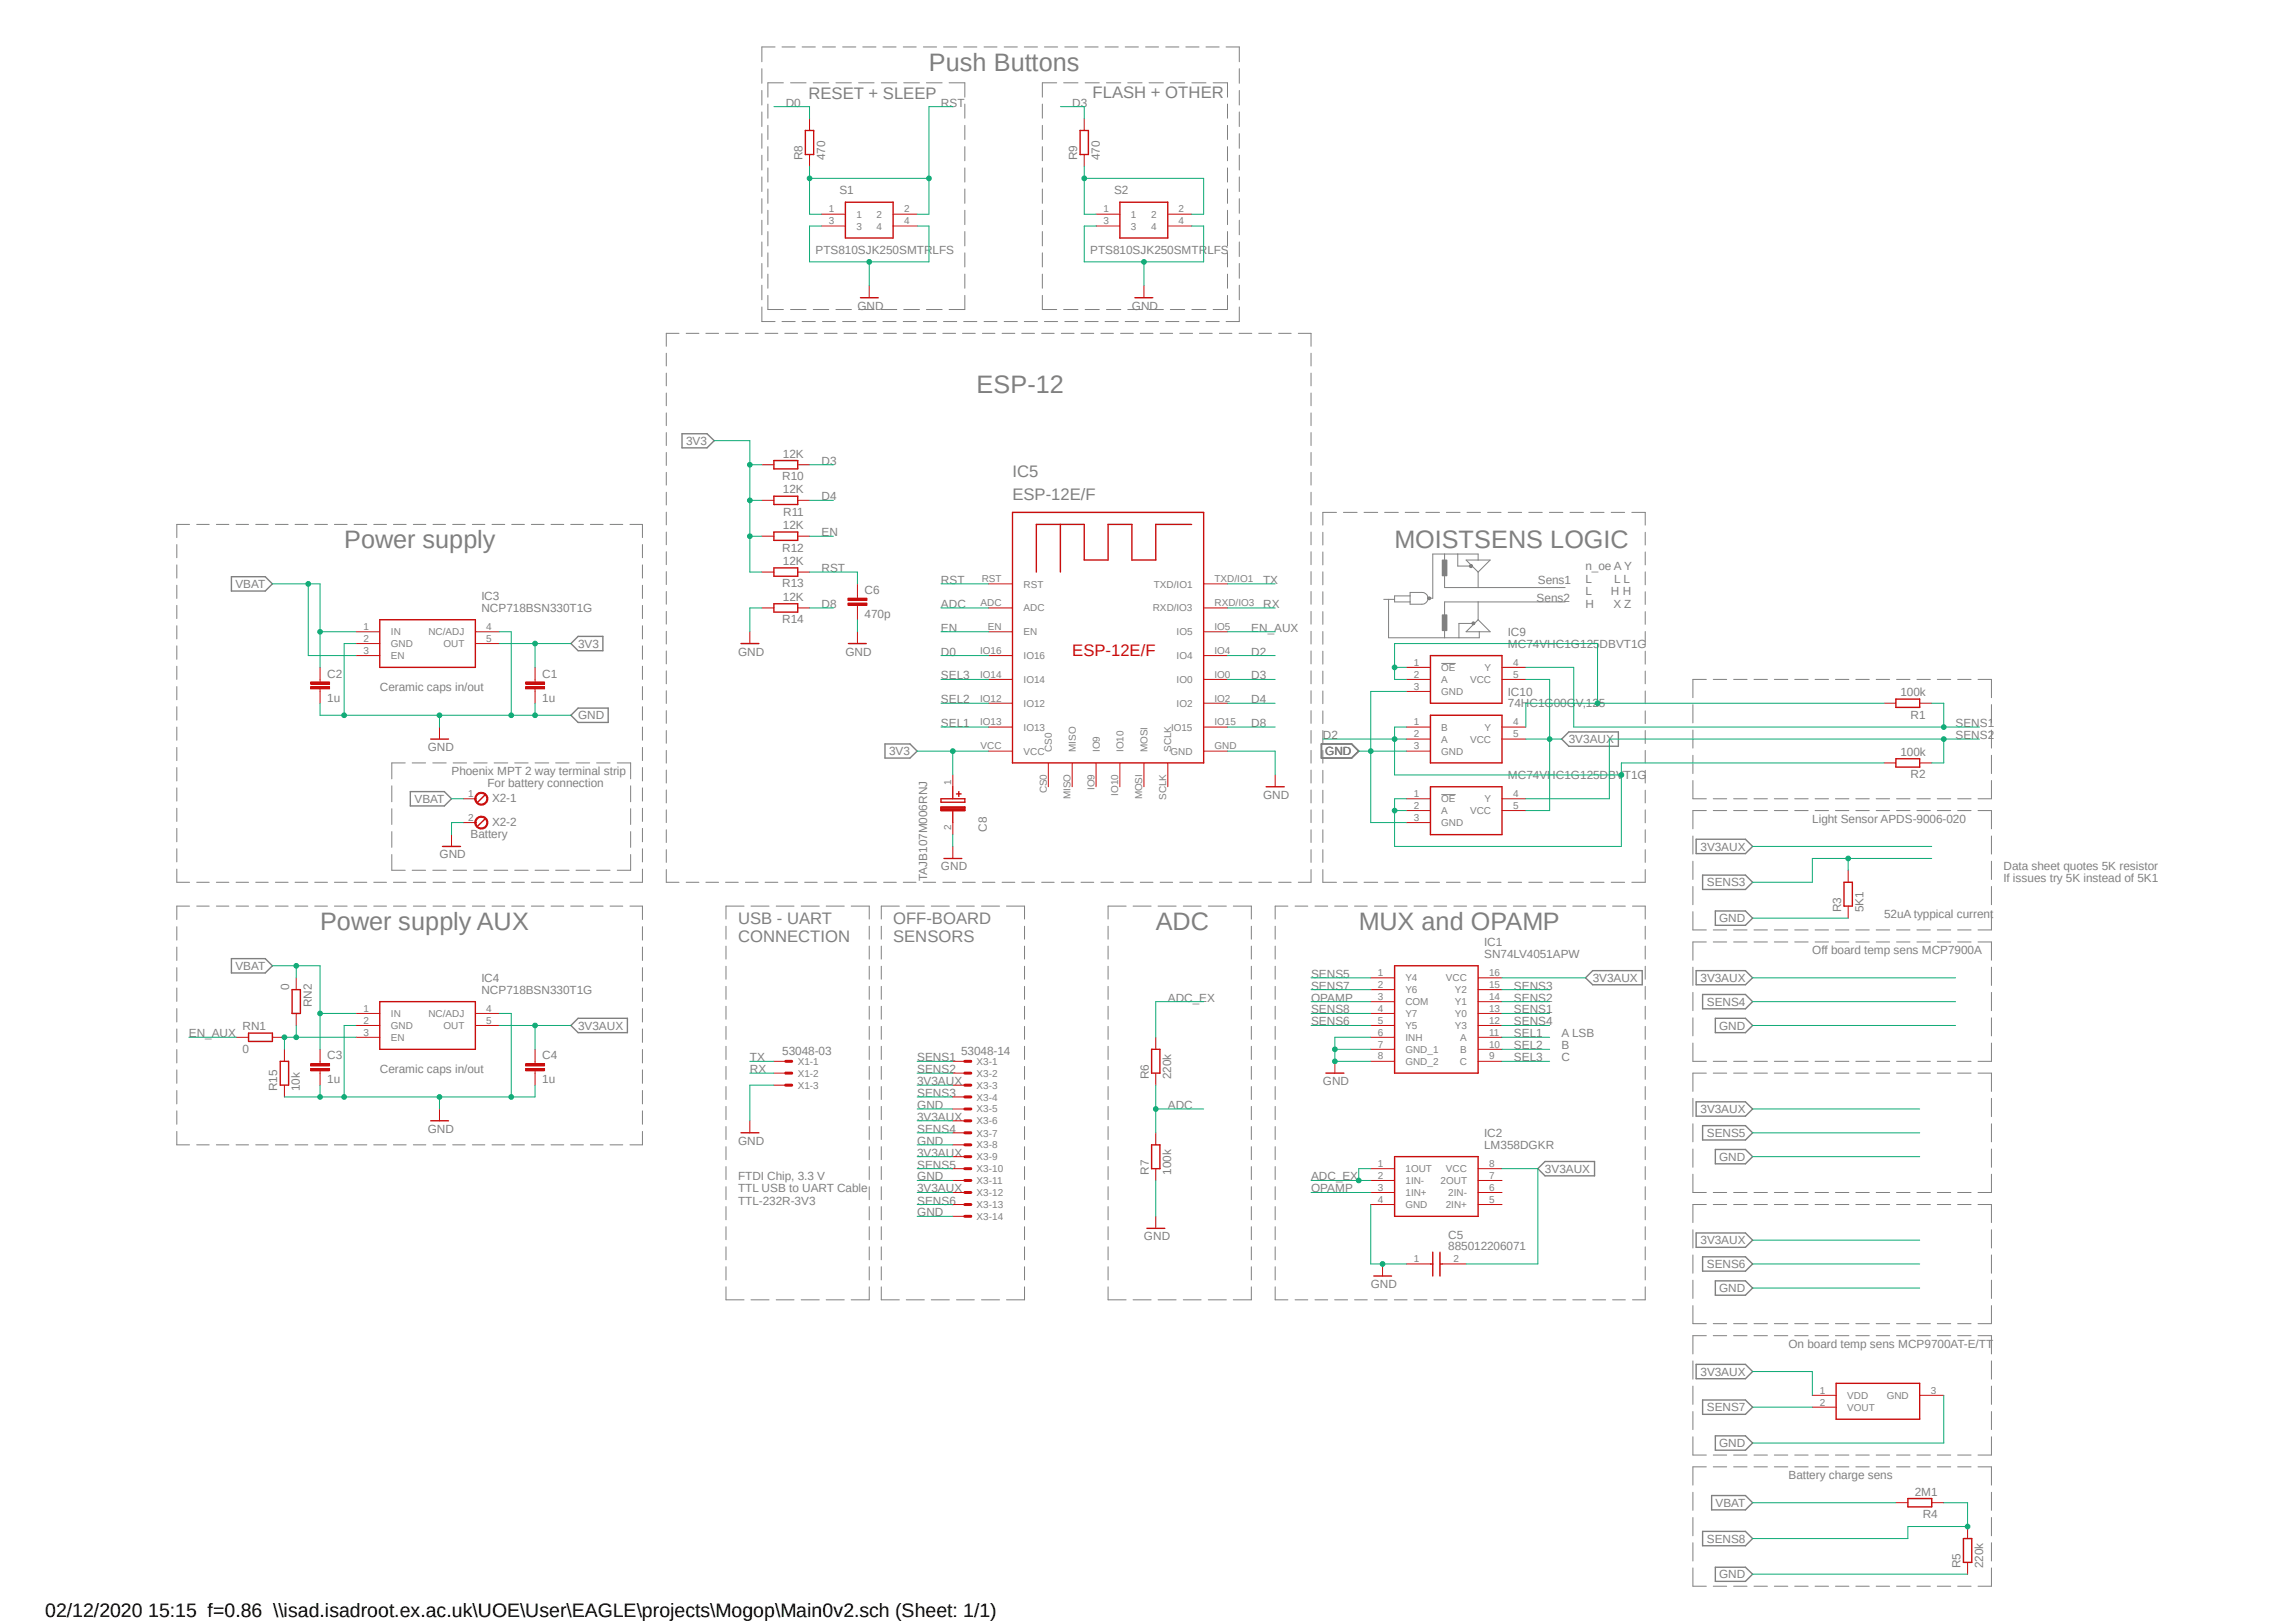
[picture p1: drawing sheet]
<svg xmlns="http://www.w3.org/2000/svg" width="420mm" height="297mm" viewBox="0 0 420 297" stroke-linecap="round" stroke-linejoin="round" font-family="sans-serif">
<defs><g id="words">
<g font-size="4.6" fill="#808080">
<text x="169.9" y="13">Push Buttons</text>
<text x="178.6" y="71.9">ESP-12</text>
<text x="62.9" y="100.3">Power supply</text>
<text x="255.1" y="100.3">MOISTSENS LOGIC</text>
<text x="58.5" y="170.2">Power supply AUX</text>
<text x="211.4" y="170.2">ADC</text>
<text x="248.5" y="170.2">MUX and OPAMP</text>
</g>
<text font-size="3.6" x="8.3" y="295.9">02/12/2020 15:15 f=0.86 \\isad.isadroot.ex.ac.uk\UOE\User\EAGLE\projects\Mogop\Main0v2.sch (Sheet: 1/1)</text>
<g font-size="3" fill="#808080">
<text x="199.9" y="18">FLASH + OTHER</text>
<text x="147.9" y="18.2">RESET + SLEEP</text>
<text x="185.2" y="87.2">IC5</text>
<text x="185.2" y="91.6">ESP-12E/F</text>
<text x="135" y="169.1">USB - UART</text>
<text x="135" y="172.4">CONNECTION</text>
<text x="163.4" y="169.1">OFF-BOARD</text>
<text x="163.4" y="172.4">SENSORS</text>
</g>
<text font-size="3" fill="#c90d0c" x="196.1" y="120">ESP-12E/F</text>
<g font-size="2.2" fill="#808080">
<text x="143.7" y="19.5">D0</text>
<text x="172.1" y="19.5">RST</text>
<text x="196.1" y="19.5">D3</text>
<text x="146.8" y="29.3" transform="rotate(-90 146.8 29.3)">R8</text>
<text x="150.9" y="29.3" transform="rotate(-90 150.9 29.3)">470</text>
<text x="197" y="29.3" transform="rotate(-90 197 29.3)">R9</text>
<text x="201.2" y="29.3" transform="rotate(-90 201.2 29.3)">470</text>
<text x="153.5" y="35.6">S1</text>
<text x="203.8" y="35.6">S2</text>
<text x="149.2" y="46.5">PTS810SJK250SMTRLFS</text>
<text x="199.4" y="46.5">PTS810SJK250SMTRLFS</text>
<text x="156.8" y="56.6">GND</text>
<text x="207" y="56.6">GND</text>
<text x="125.5" y="81.4">3V3</text>
<text x="143.2" y="83.7">12K</text>
<text x="143.1" y="87.8">R10</text>
<text x="150.3" y="85">D3</text>
<text x="143.2" y="90.3">12K</text>
<text x="143.3" y="94.4">R11</text>
<text x="150.3" y="91.6">D4</text>
<text x="143.1" y="101">R12</text>
<text x="143.2" y="96.8">12K</text>
<text x="150.3" y="98.1">EN</text>
<text x="43.1" y="107.6">VBAT</text>
<text x="143.1" y="107.5">R13</text>
<text x="143.2" y="103.4">12K</text>
<text x="150.3" y="104.7">RST</text>
<text x="172.1" y="106.8">RST</text>
<text x="231.1" y="106.8">TX</text>
<text x="281.3" y="106.8">Sens1</text>
<text x="290" y="104.4">n_oe A Y</text>
<text x="290" y="106.7">L</text>
<text x="295.3" y="106.7">L L</text>
<text x="88.1" y="112">NCP718BSN330T1G</text>
<text x="88.1" y="109.8">IC3</text>
<text x="143.2" y="109.9">12K</text>
<text x="150.3" y="111.3">D8</text>
<text x="158.2" y="113.1">470p</text>
<text x="158.2" y="108.7">C6</text>
<text x="172.1" y="111.3">ADC</text>
<text x="231.1" y="111.3">RX</text>
<text x="281.1" y="110.1">Sens2</text>
<text x="290" y="109">L</text>
<text x="290" y="111.3">H</text>
<text x="294.7" y="109">H H</text>
<text x="295.1" y="111.3">X Z</text>
<text x="105.7" y="118.5">3V3</text>
<text x="135" y="120">GND</text>
<text x="143.1" y="114">R14</text>
<text x="154.6" y="120">GND</text>
<text x="172.1" y="120">D0</text>
<text x="172.1" y="115.6">EN</text>
<text x="228.9" y="120">D2</text>
<text x="228.9" y="115.6">EN_AUX</text>
<text x="275.8" y="118.5">MC74VHC1G125DBVT1G</text>
<text x="275.8" y="116.4">IC9</text>
<text x="59.9" y="124">C2</text>
<text x="99.2" y="124">C1</text>
<text x="172.1" y="124.3">SEL3</text>
<text x="228.9" y="124.3">D3</text>
<text x="59.9" y="128.4">1u</text>
<text x="69.5" y="126.5">Ceramic caps in/out</text>
<text x="99.2" y="128.4">1u</text>
<text x="105.7" y="131.7">GND</text>
<text x="172.1" y="128.7">SEL2</text>
<text x="228.9" y="128.7">D4</text>
<text x="275.8" y="129.5">74HC1G00GV,125</text>
<text x="275.8" y="127.3">IC10</text>
<text x="347.6" y="127.4">100k</text>
<text x="349.5" y="131.5">R1</text>
<text x="78.2" y="137.5">GND</text>
<text x="172.1" y="133.1">SEL1</text>
<text x="228.9" y="133.1">D8</text>
<text x="242" y="135.3">D2</text>
<text x="287" y="136">3V3AUX</text>
<text x="357.7" y="133.1">SENS1</text>
<text x="357.7" y="135.3">SENS2</text>
<text x="82.6" y="141.8">Phoenix MPT 2 way terminal strip</text>
<text x="89.2" y="144">For battery connection</text>
<text x="162.6" y="138.2">3V3</text>
<text x="242.4" y="138.2">GND</text>
<text x="275.8" y="142.6">MC74VHC1G125DBVT1G</text>
<text x="347.6" y="138.3">100k</text>
<text x="349.5" y="142.4">R2</text>
<text x="75.8" y="146.9">VBAT</text>
<text x="90" y="146.7">X2-1</text>
<text x="231.1" y="146.2">GND</text>
<text x="86.1" y="153.4">Battery</text>
<text x="90" y="151.1">X2-2</text>
<text x="180.5" y="152.2" transform="rotate(-90 180.5 152.2)">C8</text>
<text x="311.1" y="155.7">3V3AUX</text>
<text x="331.5" y="150.5">Light Sensor APDS-9006-020</text>
<text x="80.4" y="157.1">GND</text>
<text x="169.6" y="161.2" transform="rotate(-90 169.6 161.2)">TAJB107M006RNJ</text>
<text x="172.1" y="159.3">GND</text>
<text x="366.5" y="159.2">Data sheet quotes 5K resistor</text>
<text x="366.5" y="161.5">If issues try 5K instead of 5K1</text>
<text x="312.2" y="162.2">SENS3</text>
<text x="336.8" y="166.9" transform="rotate(-90 336.8 166.9)">R3</text>
<text x="340.9" y="166.9" transform="rotate(-90 340.9 166.9)">5K1</text>
<text x="271.5" y="173.1">IC1</text>
<text x="314.4" y="168.8">GND</text>
<text x="344.6" y="168">52uA typpical current</text>
<text x="43.1" y="177.5">VBAT</text>
<text x="88.1" y="179.7">IC4</text>
<text x="239.8" y="178.9">SENS5</text>
<text x="271.5" y="175.3">SN74LV4051APW</text>
<text x="291.3" y="179.7">3V3AUX</text>
<text x="311.1" y="179.7">3V3AUX</text>
<text x="331.5" y="174.5">Off board temp sens MCP7900A</text>
<text x="52.9" y="181.2" transform="rotate(-90 52.9 181.2)">0</text>
<text x="57" y="184.3" transform="rotate(-90 57 184.3)">RN2</text>
<text x="88.1" y="181.9">NCP718BSN330T1G</text>
<text x="213.6" y="183.3">ADC_EX</text>
<text x="239.8" y="181.1">SENS7</text>
<text x="239.8" y="185.5">SENS8</text>
<text x="239.8" y="183.3">OPAMP</text>
<text x="276.9" y="185.5">SENS1</text>
<text x="276.9" y="183.3">SENS2</text>
<text x="276.9" y="181.1">SENS3</text>
<text x="312.2" y="184.1">SENS4</text>
<text x="34.5" y="189.8">EN_AUX</text>
<text x="44.4" y="188.6">RN1</text>
<text x="105.7" y="188.4">3V3AUX</text>
<text x="239.8" y="187.7">SENS6</text>
<text x="276.9" y="187.7">SENS4</text>
<text x="276.9" y="189.8">SEL1</text>
<text x="285.7" y="189.8">A LSB</text>
<text x="314.4" y="188.4">GND</text>
<text x="44.4" y="192.7">0</text>
<text x="59.9" y="193.9">C3</text>
<text x="69.5" y="196.4">Ceramic caps in/out</text>
<text x="99.2" y="193.9">C4</text>
<text x="137.2" y="196.4">RX</text>
<text x="137.2" y="194.2">TX</text>
<text x="143.1" y="193">53048-03</text>
<text x="167.8" y="194.2">SENS1</text>
<text x="167.8" y="196.4">SENS2</text>
<text x="175.8" y="193">53048-14</text>
<text x="210.1" y="197.5" transform="rotate(-90 210.1 197.5)">R6</text>
<text x="214.2" y="197.5" transform="rotate(-90 214.2 197.5)">220k</text>
<text x="276.9" y="194.2">SEL3</text>
<text x="276.9" y="192">SEL2</text>
<text x="285.7" y="192">B</text>
<text x="285.7" y="194.2">C</text>
<text x="50.7" y="199.7" transform="rotate(-90 50.7 199.7)">R15</text>
<text x="54.9" y="199.7" transform="rotate(-90 54.9 199.7)">10k</text>
<text x="59.9" y="198.2">1u</text>
<text x="99.2" y="198.2">1u</text>
<text x="167.8" y="202.9">GND</text>
<text x="167.8" y="198.6">3V3AUX</text>
<text x="167.8" y="200.7">SENS3</text>
<text x="213.6" y="202.9">ADC</text>
<text x="242" y="198.6">GND</text>
<text x="311.1" y="203.7">3V3AUX</text>
<text x="78.2" y="207.3">GND</text>
<text x="135" y="209.5">GND</text>
<text x="167.8" y="207.3">SENS4</text>
<text x="167.8" y="209.5">GND</text>
<text x="167.8" y="205.1">3V3AUX</text>
<text x="271.5" y="208.1">IC2</text>
<text x="312.2" y="208.1">SENS5</text>
<text x="135" y="215.9">FTDI Chip, 3.3 V</text>
<text x="167.8" y="213.9">SENS5</text>
<text x="167.8" y="211.7">3V3AUX</text>
<text x="210.1" y="215" transform="rotate(-90 210.1 215)">R7</text>
<text x="214.2" y="215" transform="rotate(-90 214.2 215)">100k</text>
<text x="271.5" y="210.3">LM358DGKR</text>
<text x="282.6" y="214.6">3V3AUX</text>
<text x="314.4" y="212.4">GND</text>
<text x="135" y="218.1">TTL USB to UART Cable</text>
<text x="135" y="220.4">TTL-232R-3V3</text>
<text x="167.8" y="220.4">SENS6</text>
<text x="167.8" y="216">GND</text>
<text x="167.8" y="218.2">3V3AUX</text>
<text x="239.8" y="216">ADC_EX</text>
<text x="239.8" y="218.2">OPAMP</text>
<text x="167.8" y="222.6">GND</text>
<text x="209.3" y="226.9">GND</text>
<text x="264.9" y="226.6">C5</text>
<text x="311.1" y="227.7">3V3AUX</text>
<text x="264.9" y="228.8">885012206071</text>
<text x="312.2" y="232.1">SENS6</text>
<text x="250.7" y="235.7">GND</text>
<text x="314.4" y="236.5">GND</text>
<text x="311.1" y="251.8">3V3AUX</text>
<text x="327.1" y="246.6">On board temp sens MCP9700AT-E/TT</text>
<text x="312.2" y="258.3">SENS7</text>
<text x="314.4" y="264.8">GND</text>
<text x="313.8" y="275.8">VBAT</text>
<text x="327.1" y="270.6">Battery charge sens</text>
<text x="350.3" y="273.7">2M1</text>
<text x="351.7" y="277.8">R4</text>
<text x="312.2" y="282.3">SENS8</text>
<text x="358.6" y="287" transform="rotate(-90 358.6 287)">R5</text>
<text x="362.7" y="287" transform="rotate(-90 362.7 287)">220k</text>
<text x="314.4" y="288.8">GND</text>
</g>
<g font-size="1.8" fill="#808080">
<text x="151.6" y="38.9">1</text>
<text x="151.6" y="41.1">3</text>
<text x="156.7" y="39.8">1</text>
<text x="160.4" y="39.8">2</text>
<text x="165.4" y="38.9">2</text>
<text x="165.4" y="41.1">4</text>
<text x="201.8" y="38.9">1</text>
<text x="201.8" y="41.1">3</text>
<text x="206.9" y="39.8">1</text>
<text x="210.6" y="39.8">2</text>
<text x="215.6" y="38.9">2</text>
<text x="215.6" y="41.1">4</text>
<text x="156.7" y="42">3</text>
<text x="160.4" y="42">4</text>
<text x="206.9" y="42">3</text>
<text x="210.6" y="42">4</text>
<text x="179.6" y="106.6">RST</text>
<text x="187.2" y="107.5">RST</text>
<text x="211.1" y="107.5">TXD/IO1</text>
<text x="222.2" y="106.6">TXD/IO1</text>
<text x="179.4" y="110.9">ADC</text>
<text x="187.2" y="111.9">ADC</text>
<text x="210.9" y="111.9">RXD/IO3</text>
<text x="222.2" y="110.9">RXD/IO3</text>
<text x="66.5" y="115.3">1</text>
<text x="66.5" y="117.5">2</text>
<text x="66.5" y="119.7">3</text>
<text x="71.5" y="116.2">IN</text>
<text x="71.5" y="118.4">GND</text>
<text x="78.4" y="116.2">NC/ADJ</text>
<text x="81.2" y="118.4">OUT</text>
<text x="88.9" y="115.3">4</text>
<text x="88.9" y="117.5">5</text>
<text x="179.3" y="119.7">IO16</text>
<text x="180.7" y="115.3">EN</text>
<text x="187.2" y="116.2">EN</text>
<text x="215.2" y="116.2">IO5</text>
<text x="222.2" y="119.7">IO4</text>
<text x="222.2" y="115.3">IO5</text>
<text x="71.5" y="120.6">EN</text>
<text x="179.3" y="124">IO14</text>
<text x="187.2" y="120.6">IO16</text>
<text x="187.2" y="125">IO14</text>
<text x="215.2" y="125">IO0</text>
<text x="215.2" y="120.6">IO4</text>
<text x="222.2" y="124">IO0</text>
<text x="258.6" y="121.8">1</text>
<text x="258.6" y="124">2</text>
<text x="263.7" y="122.8">OE</text>
<text x="263.7" y="125">A</text>
<text x="268.9" y="125">VCC</text>
<text x="271.6" y="122.8">Y</text>
<text x="276.8" y="121.8">4</text>
<text x="276.8" y="124">5</text>
<text x="179.3" y="128.4">IO12</text>
<text x="187.2" y="129.4">IO12</text>
<text x="215.2" y="129.4">IO2</text>
<text x="222.2" y="128.4">IO2</text>
<text x="258.6" y="126.2">3</text>
<text x="263.7" y="127.2">GND</text>
<text x="179.3" y="132.8">IO13</text>
<text x="179.4" y="137.1">VCC</text>
<text x="187.2" y="133.7">IO13</text>
<text x="192.4" y="137.6" transform="rotate(-90 192.4 137.6)">CS0</text>
<text x="196.8" y="137.6" transform="rotate(-90 196.8 137.6)">MISO</text>
<text x="201.2" y="137.6" transform="rotate(-90 201.2 137.6)">IO9</text>
<text x="205.5" y="137.6" transform="rotate(-90 205.5 137.6)">IO10</text>
<text x="209.9" y="137.6" transform="rotate(-90 209.9 137.6)">MOSI</text>
<text x="214.2" y="133.7">IO15</text>
<text x="214.2" y="137.6" transform="rotate(-90 214.2 137.6)">SCLK</text>
<text x="222.2" y="137.1">GND</text>
<text x="222.2" y="132.8">IO15</text>
<text x="258.6" y="132.8">1</text>
<text x="258.6" y="135">2</text>
<text x="258.6" y="137.1">3</text>
<text x="263.7" y="133.7">B</text>
<text x="263.7" y="135.9">A</text>
<text x="268.9" y="135.9">VCC</text>
<text x="271.6" y="133.7">Y</text>
<text x="276.8" y="132.8">4</text>
<text x="276.8" y="135">5</text>
<text x="174" y="143.7" transform="rotate(-90 174 143.7)">1</text>
<text x="187.2" y="138.1">VCC</text>
<text x="214.1" y="138.1">GND</text>
<text x="263.7" y="138.1">GND</text>
<text x="85.6" y="145.9">1</text>
<text x="191.5" y="145.2" transform="rotate(-90 191.5 145.2)">CS0</text>
<text x="195.8" y="146.3" transform="rotate(-90 195.8 146.3)">MISO</text>
<text x="200.2" y="144.6" transform="rotate(-90 200.2 144.6)">IO9</text>
<text x="204.6" y="145.6" transform="rotate(-90 204.6 145.6)">IO10</text>
<text x="208.9" y="146.3" transform="rotate(-90 208.9 146.3)">MOSI</text>
<text x="213.3" y="146.4" transform="rotate(-90 213.3 146.4)">SCLK</text>
<text x="258.6" y="145.9">1</text>
<text x="258.6" y="148">2</text>
<text x="263.7" y="146.8">OE</text>
<text x="263.7" y="149">A</text>
<text x="268.9" y="149">VCC</text>
<text x="271.6" y="146.8">Y</text>
<text x="276.8" y="145.9">4</text>
<text x="276.8" y="148">5</text>
<text x="85.6" y="150.2">2</text>
<text x="174" y="151.8" transform="rotate(-90 174 151.8)">2</text>
<text x="258.6" y="150.2">3</text>
<text x="263.7" y="151.2">GND</text>
<text x="252.1" y="178.6">1</text>
<text x="257.1" y="179.6">Y4</text>
<text x="264.5" y="179.6">VCC</text>
<text x="272.4" y="178.6">16</text>
<text x="66.5" y="185.2">1</text>
<text x="88.9" y="185.2">4</text>
<text x="252.1" y="180.8">2</text>
<text x="252.1" y="183">3</text>
<text x="252.1" y="185.2">4</text>
<text x="257.1" y="181.8">Y6</text>
<text x="257.1" y="183.9">COM</text>
<text x="266.1" y="181.8">Y2</text>
<text x="266.1" y="183.9">Y1</text>
<text x="272.4" y="180.8">15</text>
<text x="272.4" y="183">14</text>
<text x="272.4" y="185.2">13</text>
<text x="66.5" y="187.4">2</text>
<text x="66.5" y="189.5">3</text>
<text x="71.5" y="186.1">IN</text>
<text x="71.5" y="188.3">GND</text>
<text x="71.5" y="190.5">EN</text>
<text x="78.4" y="186.1">NC/ADJ</text>
<text x="81.2" y="188.3">OUT</text>
<text x="88.9" y="187.4">5</text>
<text x="252.1" y="187.4">5</text>
<text x="252.1" y="189.5">6</text>
<text x="252.1" y="191.7">7</text>
<text x="257.1" y="186.1">Y7</text>
<text x="257.1" y="188.3">Y5</text>
<text x="257.1" y="190.5">INH</text>
<text x="266.1" y="186.1">Y0</text>
<text x="266.1" y="188.3">Y3</text>
<text x="267.1" y="190.5">A</text>
<text x="272.4" y="187.4">12</text>
<text x="272.4" y="189.5">11</text>
<text x="272.4" y="191.7">10</text>
<text x="145.9" y="194.9">X1-1</text>
<text x="145.9" y="197.1">X1-2</text>
<text x="178.6" y="194.9">X3-1</text>
<text x="178.6" y="197.1">X3-2</text>
<text x="252.1" y="193.9">8</text>
<text x="257.1" y="192.7">GND_1</text>
<text x="257.1" y="194.9">GND_2</text>
<text x="267" y="194.9">C</text>
<text x="267.1" y="192.7">B</text>
<text x="272.4" y="193.9">9</text>
<text x="145.9" y="199.2">X1-3</text>
<text x="178.6" y="199.2">X3-3</text>
<text x="178.6" y="201.4">X3-4</text>
<text x="178.6" y="203.6">X3-5</text>
<text x="178.6" y="205.8">X3-6</text>
<text x="178.6" y="208">X3-7</text>
<text x="178.6" y="210.1">X3-8</text>
<text x="178.6" y="212.3">X3-9</text>
<text x="178.6" y="214.5">X3-10</text>
<text x="252.1" y="213.6">1</text>
<text x="252.1" y="215.7">2</text>
<text x="257.1" y="214.5">1OUT</text>
<text x="264.5" y="214.5">VCC</text>
<text x="272.4" y="213.6">8</text>
<text x="272.4" y="215.7">7</text>
<text x="178.6" y="216.7">X3-11</text>
<text x="178.6" y="218.9">X3-12</text>
<text x="178.6" y="221.1">X3-13</text>
<text x="252.1" y="217.9">3</text>
<text x="252.1" y="220.1">4</text>
<text x="257.1" y="216.7">1IN-</text>
<text x="257.1" y="218.9">1IN+</text>
<text x="257.1" y="221.1">GND</text>
<text x="263.5" y="216.7">2OUT</text>
<text x="264.5" y="221.1">2IN+</text>
<text x="264.9" y="218.9">2IN-</text>
<text x="272.4" y="217.9">6</text>
<text x="272.4" y="220.1">5</text>
<text x="178.6" y="223.3">X3-14</text>
<text x="258.6" y="231">1</text>
<text x="265.9" y="231">2</text>
<text x="332.9" y="255.1">1</text>
<text x="332.9" y="257.2">2</text>
<text x="337.9" y="256">VDD</text>
<text x="345.1" y="256">GND</text>
<text x="353.2" y="255.1">3</text>
<text x="337.9" y="258.2">VOUT</text>
</g>
</g></defs>
<path d="M32.3 8.3l363.7 283.6M396 8.3l-363.7 283.6" fill="none" stroke="#fff" stroke-width=".18"/>
<g fill="none" stroke="#808080" stroke-width=".18">
<path d="M242 97.4v2.3M244.5 93.8h-2.5v2.3M245.7 93.8h2.5M249.5 93.8h2.5M253.3 93.8h2.5M257 93.8h2.5M260.8 93.8h2.5M264.6 93.8h2.5M268.4 93.8h2.4M272.1 93.8h2.5M275.9 93.8h2.4M279.7 93.8h2.4"/>
<path d="M283.4 93.8h2.5M287.2 93.8h2.4M291 93.8h2.4M294.7 93.8h2.5M298.5 93.8h2.4v2.3M300.9 97.4v2.3M242 101v2.4M242 104.6v2.4M242 108.3v2.3M242 111.9v2.4M242 115.6v2.3M242 119.2v2.3"/>
<path d="M260.1 108.4a1.08 1.08 0 0 1 1.1 1.1 1.08 1.08 0 0 1-1.1 1.1M268.2 102.5h4.4l-2.2 2.2zM268.2 115.6l2.2-2.2 2.2 2.2zM300.9 101v2.4M300.9 104.6v2.4M300.9 108.3v2.3M300.9 111.9v2.4M300.9 115.6v2.3M300.9 119.2v2.3M242 122.8v2.3M242 126.4v2.4M242 130.1v2.3"/>
<path d="M242 133.7v2.4M242 137.3v2.4M300.9 122.8v2.3M300.9 126.4v2.4M300.9 130.1v2.3M300.9 133.7v2.4M300.9 137.3v2.4M309.7 128.9v3.4M309.7 133.6v3.3M309.7 138.2v3.4M312.1 124.3h-2.4v3.4M313.4 124.3h2.4"/>
<path d="M317.1 124.3h2.5M320.8 124.3h2.5M324.6 124.3h2.4M328.3 124.3h2.5M332 124.3h2.5M335.7 124.3h2.5M339.5 124.3h2.4M343.2 124.3h2.5M346.9 124.3h2.5M350.6 124.3h2.5M354.4 124.3h2.4M358.1 124.3h2.5"/>
<path d="M361.8 124.3h2.5v3.4M364.3 128.9v3.4M364.3 133.6v3.3M364.3 138.2v3.4M242 159.1v2.4h2.5M242 141v2.3M242 144.6v2.3M242 148.2v2.4M242 151.8v2.4M242 155.5v2.3M300.9 141v2.3M300.9 144.6v2.3"/>
<path d="M300.9 148.2v2.4M300.9 151.8v2.4M300.9 155.5v2.3M300.9 159.1v2.4h-2.4M309.7 142.8v3.4h2.4M309.7 153v3.3M309.7 157.6v3.4M312.1 148.3h-2.4v3.4M313.4 148.3h2.4M313.4 146.2h2.4M317.1 148.3h2.5M317.1 146.2h2.5"/>
<path d="M320.8 148.3h2.5M320.8 146.2h2.5M324.6 148.3h2.4M324.6 146.2h2.4M328.3 148.3h2.5M328.3 146.2h2.5M332 148.3h2.5M332 146.2h2.5M335.7 148.3h2.5M335.7 146.2h2.5M339.5 148.3h2.4M339.5 146.2h2.4"/>
<path d="M343.2 148.3h2.5M343.2 146.2h2.5M346.9 148.3h2.5M346.9 146.2h2.5M350.6 148.3h2.5M350.6 146.2h2.5M354.4 148.3h2.4M354.4 146.2h2.4M358.1 148.3h2.5M358.1 146.2h2.5M361.8 148.3h2.5v3.4M364.3 142.8v3.4h-2.5"/>
<path d="M364.3 153v3.3M364.3 157.6v3.4M245.7 161.5h2.5M249.5 161.5h2.5M253.3 161.5h2.5M257 161.5h2.5M260.8 161.5h2.5M264.6 161.5h2.5M268.4 161.5h2.4M272.1 161.5h2.5M275.9 161.5h2.4M279.7 161.5h2.4"/>
<path d="M283.4 161.5h2.5M287.2 161.5h2.4M291 161.5h2.4M294.7 161.5h2.5M309.7 162.2v3.4M309.7 166.8v3.4h2.4M309.7 177v3.3M312.1 172.4h-2.4v3.3M313.4 170.2h2.4M313.4 172.4h2.4M317.1 170.2h2.5M317.1 172.4h2.5"/>
<path d="M320.8 170.2h2.5M320.8 172.4h2.5M324.6 170.2h2.4M324.6 172.4h2.4M328.3 170.2h2.5M328.3 172.4h2.5M332 170.2h2.5M332 172.4h2.5M335.7 170.2h2.5M335.7 172.4h2.5M339.5 170.2h2.4M339.5 172.4h2.4"/>
<path d="M343.2 170.2h2.5M343.2 172.4h2.5M346.9 170.2h2.5M346.9 172.4h2.5M350.6 170.2h2.5M350.6 172.4h2.5M354.4 170.2h2.4M354.4 172.4h2.4M358.1 170.2h2.5M358.1 172.4h2.5M361.8 172.4h2.5v3.3M364.3 166.8v3.4h-2.5"/>
<path d="M364.3 162.2v3.4M364.3 177v3.3M309.7 181.6v3.4M309.7 186.3v3.3M309.7 190.9v3.3h2.4M312.1 196.4h-2.4v3.3M313.4 194.2h2.4M313.4 196.4h2.4M317.1 194.2h2.5M317.1 196.4h2.5M320.8 194.2h2.5M320.8 196.4h2.5"/>
<path d="M324.6 194.2h2.4M324.6 196.4h2.4M328.3 194.2h2.5M328.3 196.4h2.5M332 194.2h2.5M332 196.4h2.5M335.7 194.2h2.5M335.7 196.4h2.5M339.5 194.2h2.4M339.5 196.4h2.4M343.2 194.2h2.5M343.2 196.4h2.5"/>
<path d="M346.9 194.2h2.5M346.9 196.4h2.5M350.6 194.2h2.5M350.6 196.4h2.5M354.4 194.2h2.4M354.4 196.4h2.4M358.1 194.2h2.5M358.1 196.4h2.5M361.8 196.4h2.5v3.3M364.3 181.6v3.4M364.3 186.3v3.3M364.3 190.9v3.3h-2.5"/>
<path d="M309.7 201v3.3M309.7 205.7v3.3M309.7 210.3v3.3M309.7 214.9v3.3h2.4M313.4 218.2h2.4M317.1 218.2h2.5M320.8 218.2h2.5M324.6 218.2h2.4M328.3 218.2h2.5M332 218.2h2.5M335.7 218.2h2.5M339.5 218.2h2.4"/>
<path d="M343.2 218.2h2.5M346.9 218.2h2.5M350.6 218.2h2.5M354.4 218.2h2.4M358.1 218.2h2.5M364.3 201v3.3M364.3 205.7v3.3M364.3 210.3v3.3M364.3 214.9v3.3h-2.5M309.7 225v3.4M309.7 229.7v3.3M309.7 234.3v3.3"/>
<path d="M309.7 238.9v3.3h2.4M312.1 220.4h-2.4v3.3M313.4 220.4h2.4M317.1 220.4h2.5M320.8 220.4h2.5M324.6 220.4h2.4M328.3 220.4h2.5M332 220.4h2.5M335.7 220.4h2.5M339.5 220.4h2.4M343.2 220.4h2.5M346.9 220.4h2.5"/>
<path d="M350.6 220.4h2.5M354.4 220.4h2.4M358.1 220.4h2.5M361.8 220.4h2.5v3.3M364.3 225v3.4M364.3 229.7v3.3M364.3 234.3v3.3M364.3 238.9v3.3h-2.5M309.7 249v3.4M309.7 253.7v3.3M309.7 258.3v3.3M312.1 244.4h-2.4v3.4"/>
<path d="M313.4 244.4h2.4M313.4 242.2h2.4M317.1 244.4h2.5M317.1 242.2h2.5M320.8 244.4h2.5M320.8 242.2h2.5M324.6 244.4h2.4M324.6 242.2h2.4M328.3 244.4h2.5M328.3 242.2h2.5M332 244.4h2.5M332 242.2h2.5"/>
<path d="M335.7 244.4h2.5M335.7 242.2h2.5M339.5 244.4h2.4M339.5 242.2h2.4M343.2 244.4h2.5M343.2 242.2h2.5M346.9 244.4h2.5M346.9 242.2h2.5M350.6 244.4h2.5M350.6 242.2h2.5M354.4 244.4h2.4M354.4 242.2h2.4"/>
<path d="M358.1 244.4h2.5M358.1 242.2h2.5M361.8 244.4h2.5v3.4M364.3 249v3.4M364.3 253.7v3.3M364.3 258.3v3.3M309.7 262.9v3.4h2.4M313.4 266.3h2.4M317.1 266.3h2.5M320.8 266.3h2.5M324.6 266.3h2.4M328.3 266.3h2.5"/>
<path d="M332 266.3h2.5M335.7 266.3h2.5M339.5 266.3h2.4M343.2 266.3h2.5M346.9 266.3h2.5M350.6 266.3h2.5M354.4 266.3h2.4M358.1 266.3h2.5M364.3 262.9v3.4h-2.5"/>
</g>
<path d="M261.2 109.3h.4v.4h-.4v-.2l.2-.2 .2 .2-.2 .1-.2-.1z" fill-rule="evenodd" fill="#808080"/>
<path d="M254 109.7h1.1M257.9 109.1h-2.8v1.1h2.8M260.1 108.4h-2.2v2.2h2.2M261.2 109.3h.4v.4h-.4v-.2l.2-.2 .2 .2-.2 .1-.2-.1z" fill="none" stroke="#808080" stroke-width=".18"/>
<path d="M263.8 102.5h.9v2.9h-.9z" fill-rule="evenodd" fill="#808080"/>
<path d="M263.8 102.5h.9v2.9h-.9z" fill="none" stroke="#808080" stroke-width=".18"/>
<path d="M263.8 112.5h.9v2.9h-.9z" fill-rule="evenodd" fill="#808080"/>
<path d="M253.1 109.7h.9v7h16.6v-1.1M263.8 112.5h.9v2.9h-.9zM264.2 101.4v1.1M264.2 105.3v2.2h22.1M264.2 115.4v1.3M266.7 101.4v2.2h2.6M269.7 114.1h-2.8v2.6M270.4 102.5v-1.1h-8.3v8.1h-.4M270.4 104.7v2.8M270.4 110.2v3.2M286.3 110.2h-22.1v2.4" fill="none" stroke="#808080" stroke-width=".18"/>
<path d="M269.3 113.9h.4v.4h-.4l-.1-.2 .3-.2 .2 .2-.2 .1-.3-.1z" fill-rule="evenodd" fill="#808080"/>
<path d="M269.3 113.9h.4v.4h-.4l-.1-.2 .3-.2 .2 .2-.2 .1-.3-.1z" fill="none" stroke="#808080" stroke-width=".18"/>
<path d="M268.9 103.4h.4v.4h-.4l-.1-.2 .3-.2 .1 .2v.1h-.3l-.1-.1z" fill-rule="evenodd" fill="#808080"/>
<g fill="none" stroke="#808080" stroke-width=".18">
<path d="M139.4 12.6v2.6M139.4 16.6v2.6M140.5 19v2.6M141.8 8.6h-2.4v2.7M143 8.6h2.5M143.3 15.2h-2.8v2.6M144.6 15.2h2.8M146.7 8.6h2.4M148.8 15.2h2.8M150.5 8.6h2.3M152.9 15.2h2.8M154.1 8.6h2.4"/>
<path d="M157.1 15.2h2.8M157.8 8.6h2.4M161.2 15.2h2.8M161.5 8.6h2.4M165.2 8.6h2.4M165.3 15.2h2.9M168.9 8.6h2.4M169.5 15.2h2.8M172.6 8.6h2.4M173.6 15.2h2.9v2.6M176.3 8.6h2.4M176.5 19v2.6"/>
<path d="M180 8.6h2.4M183.7 8.6h2.4M187.4 8.6h2.4M190.7 19v2.6M191.1 8.6h2.4M193.3 15.2h-2.6v2.6M194.6 15.2h2.6M194.8 8.6h2.3M198.5 8.6h2.4M198.5 15.2h2.6M202.1 8.6h2.5M202.4 15.2h2.6"/>
<path d="M205.8 8.6h2.4M206.3 15.2h2.6M209.5 8.6h2.4M210.2 15.2h2.6M213.2 8.6h2.4M214.1 15.2h2.6M216.9 8.6h2.4M218 15.2h2.6M220.6 8.6h2.4M221.9 15.2h2.6v2.6M224.3 8.6h2.4v2.7M224.5 19v2.6"/>
<path d="M226.7 12.6v2.6M226.7 16.6v2.6M139.4 20.5v2.7M139.4 24.5v2.6M139.4 28.4v2.7M139.4 32.4v2.7M139.4 36.4v2.6M140.5 22.9v2.6M140.5 26.8v2.6M140.5 30.7v2.6M140.5 34.6v2.6M140.5 38.5v2.6"/>
<path d="M176.5 22.9v2.6M176.5 26.8v2.6M176.5 30.7v2.6M176.5 34.6v2.6M176.5 38.5v2.6M190.7 22.9v2.6M190.7 26.8v2.6M190.7 30.7v2.6M190.7 34.6v2.6M190.7 38.5v2.6M224.5 22.9v2.6M224.5 26.8v2.6"/>
<path d="M224.5 30.7v2.6M224.5 34.6v2.6M224.5 38.5v2.6M226.7 20.5v2.7M226.7 24.5v2.6M226.7 28.4v2.7M226.7 32.4v2.7M226.7 36.4v2.6M139.4 40.3v2.7M139.4 44.3v2.6M139.4 48.2v2.7M139.4 52.2v2.7"/>
<path d="M139.4 56.2v2.6h2.4M140.5 42.4v2.6M140.5 46.3v2.6M140.5 50.2v2.5M140.5 54.1v2.5h2.8M143 58.8h2.5M144.6 56.6h2.8M146.7 58.8h2.4M148.8 56.6h2.8M150.5 58.8h2.3M152.9 56.6h2.8M154.1 58.8h2.4"/>
<path d="M157.1 56.6h2.8M157.8 58.8h2.4M161.2 56.6h2.8M161.5 58.8h2.4M165.2 58.8h2.4M165.3 56.6h2.9M168.9 58.8h2.4M169.5 56.6h2.8M172.6 58.8h2.4M176.3 58.8h2.4M176.5 54.1v2.5h-2.9M176.5 42.4v2.6"/>
<path d="M176.5 46.3v2.6M176.5 50.2v2.5M180 58.8h2.4M183.7 58.8h2.4M187.4 58.8h2.4M190.7 54.1v2.5h2.6M190.7 42.4v2.6M190.7 46.3v2.6M190.7 50.2v2.5M191.1 58.8h2.4M194.6 56.6h2.6M194.8 58.8h2.3"/>
<path d="M198.5 58.8h2.4M198.5 56.6h2.6M202.1 58.8h2.5M202.4 56.6h2.6M205.8 58.8h2.4M206.3 56.6h2.6M209.5 58.8h2.4M210.2 56.6h2.6M213.2 58.8h2.4M214.1 56.6h2.6M216.9 58.8h2.4M218 56.6h2.6"/>
<path d="M220.6 58.8h2.4M224.5 54.1v2.5h-2.6M224.5 42.4v2.6M224.5 46.3v2.6M224.5 50.2v2.5M226.7 56.2v2.6h-2.4M226.7 40.3v2.7M226.7 44.3v2.6M226.7 48.2v2.7M226.7 52.2v2.7M121.9 64.6v2.4M121.9 68.3v2.3"/>
<path d="M121.9 71.9v2.4M121.9 75.6v2.3M121.9 79.2v2.3M124.2 61h-2.3v2.4M125.5 61h2.3M129.1 61h2.3M132.7 61h2.3M136.4 61h2.3M140 61h2.3M143.6 61h2.3M147.2 61h2.3M150.8 61h2.3"/>
<path d="M154.4 61h2.3M158 61h2.3M161.6 61h2.4M165.2 61h2.4M168.9 61h2.3M172.5 61h2.3M176.1 61h2.3M179.7 61h2.3M183.3 61h2.3M186.9 61h2.3M190.5 61h2.3M194.1 61h2.4"/>
<path d="M197.7 61h2.4M201.4 61h2.3M205 61h2.3M208.6 61h2.3M212.2 61h2.3M215.8 61h2.3M219.4 61h2.3M223.1 61h2.2M226.7 61h2.3M230.3 61h2.3M233.9 61h2.3M237.5 61h2.3v2.4"/>
<path d="M239.8 64.6v2.4M239.8 68.3v2.3M239.8 71.9v2.4M239.8 75.6v2.3M239.8 79.2v2.3M32.3 99.7v2.4M34.7 96h-2.4v2.4M36 96h2.3M39.6 96h2.3M43.2 96h2.3M46.8 96h2.3M50.4 96h2.3"/>
<path d="M54 96h2.3M57.6 96h2.3M61.2 96h2.3M64.8 96h2.3M68.4 96h2.3M72 96h2.3M75.6 96h2.3M79.2 96h2.3M82.8 96h2.3M86.4 96h2.3M90 96h2.3M93.6 96h2.3"/>
<path d="M97.2 96h2.3M100.8 96h2.3M104.4 96h2.3M108 96h2.3M111.6 96h2.3M115.2 96h2.3v2.4M117.5 99.7v2.4M121.9 82.8v2.4M121.9 86.4v2.4M121.9 90.1v2.3M121.9 93.7v2.4M121.9 97.4v2.3"/>
<path d="M239.8 82.8v2.4M239.8 86.4v2.4M239.8 90.1v2.3M239.8 93.7v2.4M239.8 97.4v2.3M32.3 103.4v2.4M32.3 107.1v2.4M32.3 110.8v2.4M32.3 114.5v2.4M32.3 118.2v2.4M117.5 103.4v2.4M117.5 107.1v2.4"/>
<path d="M117.5 110.8v2.4M117.5 114.5v2.4M117.5 118.2v2.4M121.9 101v2.3M121.9 104.6v2.4M121.9 108.2v2.4M121.9 111.9v2.3M121.9 115.5v2.4M121.9 119.1v2.4M239.8 101v2.3M239.8 104.6v2.4M239.8 108.2v2.4"/>
<path d="M239.8 111.9v2.3M239.8 115.5v2.4M239.8 119.1v2.4M268.9 103.4h.4v.4h-.4l-.1-.2 .3-.2 .1 .2v.1h-.3l-.1-.1zM32.3 121.9v2.4M32.3 125.6v2.5M32.3 129.3v2.5M32.3 133.1v2.4M32.3 136.8v2.4M74.1 139.6h-2.4v2.9M75.4 139.6h2.5M79.2 139.6h2.4"/>
<path d="M82.9 139.6h2.4M86.7 139.6h2.4M90.4 139.6h2.5M94.1 139.6h2.5M97.9 139.6h2.5M101.6 139.6h2.5M105.4 139.6h2.5M109.1 139.6h2.5M112.9 139.6h2.5v2.9M117.5 121.9v2.4M117.5 125.6v2.5M117.5 129.3v2.5"/>
<path d="M117.5 133.1v2.4M117.5 136.8v2.4M121.9 122.8v2.3M121.9 126.4v2.3M121.9 130v2.4M121.9 133.7v2.3M121.9 137.3v2.4M239.8 122.8v2.3M239.8 126.4v2.3M239.8 130v2.4M239.8 133.7v2.3M239.8 137.3v2.4"/>
<path d="M263.7 121.4h2.6M32.3 140.5v2.4M32.3 144.2v2.4M32.3 147.9v2.4M32.3 151.6v2.5M32.3 155.3v2.4M32.3 159v2.5h2.4M71.7 143.8v2.9M71.7 148v2.9M71.7 152.2v2.9M71.7 156.4v2.9h2.4M75.4 159.3h2.5"/>
<path d="M79.2 159.3h2.4M82.9 159.3h2.4M86.7 159.3h2.4M90.4 159.3h2.5M94.1 159.3h2.5M97.9 159.3h2.5M101.6 159.3h2.5M105.4 159.3h2.5M109.1 159.3h2.5M115.4 156.4v2.9h-2.5M115.4 143.8v2.9M115.4 148v2.9"/>
<path d="M115.4 152.2v2.9M117.5 159v2.5h-2.3M117.5 140.5v2.4M117.5 144.2v2.4M117.5 147.9v2.4M117.5 151.6v2.5M117.5 155.3v2.4M121.9 159.1v2.4h2.3M121.9 140.9v2.4M121.9 144.6v2.3M121.9 148.2v2.3M121.9 151.8v2.4"/>
<path d="M121.9 155.5v2.3M239.8 159.1v2.4h-2.3M239.8 140.9v2.4M239.8 144.6v2.3M239.8 148.2v2.3M239.8 151.8v2.4M239.8 155.5v2.3M263.7 145.4h2.6M32.3 169.6v2.4M32.3 173.3v2.5M32.3 177.1v2.4M34.7 165.8h-2.4v2.5"/>
<path d="M36 165.8h2.3M36 161.5h2.3M39.6 165.8h2.3M39.6 161.5h2.3M43.2 165.8h2.3M43.2 161.5h2.3M46.8 165.8h2.3M46.8 161.5h2.3M50.4 165.8h2.3M50.4 161.5h2.3M54 165.8h2.3M54 161.5h2.3"/>
<path d="M57.6 165.8h2.3M57.6 161.5h2.3M61.2 165.8h2.3M61.2 161.5h2.3M64.8 165.8h2.3M64.8 161.5h2.3M68.4 165.8h2.3M68.4 161.5h2.3M72 165.8h2.3M72 161.5h2.3M75.6 165.8h2.3M75.6 161.5h2.3"/>
<path d="M79.2 165.8h2.3M79.2 161.5h2.3M82.8 165.8h2.3M82.8 161.5h2.3M86.4 165.8h2.3M86.4 161.5h2.3M90 165.8h2.3M90 161.5h2.3M93.6 165.8h2.3M93.6 161.5h2.3M97.2 165.8h2.3M97.2 161.5h2.3"/>
<path d="M100.8 165.8h2.3M100.8 161.5h2.3M104.4 165.8h2.3M104.4 161.5h2.3M108 165.8h2.3M108 161.5h2.3M111.6 165.8h2.3M111.6 161.5h2.3M115.2 165.8h2.3v2.5M117.5 169.6v2.4M117.5 173.3v2.5M117.5 177.1v2.4"/>
<path d="M125.5 161.5h2.3M129.1 161.5h2.3M132.7 161.5h2.3M132.8 169.5v2.4M132.8 173.1v2.4M132.8 176.8v2.4M136.1 165.8h-3.3v2.4M136.4 161.5h2.3M137.4 165.8h3.3M140 161.5h2.3M142 165.8h3.2M143.6 161.5h2.3"/>
<path d="M146.6 165.8h3.3M147.2 161.5h2.3M150.8 161.5h2.3M151.1 165.8h3.3M154.4 161.5h2.3M155.7 165.8h3.3v2.4M158 161.5h2.3M159 169.5v2.4M159 173.1v2.4M159 176.8v2.4M161.2 169.5v2.4M161.2 173.1v2.4"/>
<path d="M161.2 176.8v2.4M161.6 161.5h2.4M164.5 165.8h-3.3v2.4M165.2 161.5h2.4M165.8 165.8h3.3M168.9 161.5h2.3M170.3 165.8h3.4M172.5 161.5h2.3M175 165.8h3.2M176.1 161.5h2.3M179.5 165.8h3.3M179.7 161.5h2.3"/>
<path d="M183.3 161.5h2.3M184.1 165.8h3.3v2.4M186.9 161.5h2.3M187.4 169.5v2.4M187.4 173.1v2.4M187.4 176.8v2.4M190.5 161.5h2.3M194.1 161.5h2.4M197.7 161.5h2.4M201.4 161.5h2.3M202.7 169.5v2.4M202.7 173.1v2.4"/>
<path d="M202.7 176.8v2.4M205 161.5h2.3M206 165.8h-3.3v2.4M207.3 165.8h3.3M208.6 161.5h2.3M211.8 165.8h3.3M212.2 161.5h2.3M215.8 161.5h2.3M216.5 165.8h3.2M219.4 161.5h2.3M221 165.8h3.3M223.1 161.5h2.2"/>
<path d="M225.6 165.8h3.3v2.4M226.7 161.5h2.3M228.9 169.5v2.4M228.9 173.1v2.4M228.9 176.8v2.4M230.3 161.5h2.3M233.3 169.5v2.4M233.3 173.1v2.4M233.3 176.8v2.4M233.9 161.5h2.3M235.6 165.8h-2.3v2.4M236.9 165.8h2.3"/>
<path d="M240.5 165.8h2.4M244.1 165.8h2.4M247.8 165.8h2.3M251.4 165.8h2.3M255.1 165.8h2.3M258.7 165.8h2.3M262.3 165.8h2.3M265.9 165.8h2.4M269.6 165.8h2.3M273.2 165.8h2.3M276.8 165.8h2.3M280.5 165.8h2.3"/>
<path d="M284.1 165.8h2.3M287.7 165.8h2.4M291.3 165.8h2.4M295 165.8h2.3M298.6 165.8h2.3v2.4M300.9 169.5v2.4M300.9 173.1v2.4M300.9 176.8v2.4M32.3 180.8v2.5M32.3 184.6v2.4M32.3 188.3v2.5M32.3 192.1v2.4"/>
<path d="M32.3 195.8v2.4M32.3 199.6v2.4M117.5 180.8v2.5M117.5 184.6v2.4M117.5 188.3v2.5M117.5 192.1v2.4M117.5 195.8v2.4M117.5 199.6v2.4M132.8 180.5v2.4M132.8 184.1v2.4M132.8 187.8v2.4M132.8 191.5v2.4"/>
<path d="M132.8 195.2v2.3M132.8 198.8v2.4M159 180.5v2.4M159 184.1v2.4M159 187.8v2.4M159 191.5v2.4M159 195.2v2.3M159 198.8v2.4M161.2 180.5v2.4M161.2 184.1v2.4M161.2 187.8v2.4M161.2 191.5v2.4"/>
<path d="M161.2 195.2v2.3M161.2 198.8v2.4M187.4 180.5v2.4M187.4 184.1v2.4M187.4 187.8v2.4M187.4 191.5v2.4M187.4 195.2v2.3M187.4 198.8v2.4M202.7 180.5v2.4M202.7 184.1v2.4M202.7 187.8v2.4M202.7 191.5v2.4"/>
<path d="M202.7 195.2v2.3M202.7 198.8v2.4M228.9 180.5v2.4M228.9 184.1v2.4M228.9 187.8v2.4M228.9 191.5v2.4M228.9 195.2v2.3M228.9 198.8v2.4M233.3 180.5v2.4M233.3 184.1v2.4M233.3 187.8v2.4M233.3 191.5v2.4"/>
<path d="M233.3 195.2v2.3M233.3 198.8v2.4M300.9 180.5v2.4M300.9 184.1v2.4M300.9 187.8v2.4M300.9 191.5v2.4M300.9 195.2v2.3M300.9 198.8v2.4M32.3 203.3v2.4M32.3 207.1v2.4h2.4M36 209.5h2.3M39.6 209.5h2.3"/>
<path d="M43.2 209.5h2.3M46.8 209.5h2.3M50.4 209.5h2.3M54 209.5h2.3M57.6 209.5h2.3M61.2 209.5h2.3M64.8 209.5h2.3M68.4 209.5h2.3M72 209.5h2.3M75.6 209.5h2.3M79.2 209.5h2.3M82.8 209.5h2.3"/>
<path d="M86.4 209.5h2.3M90 209.5h2.3M93.6 209.5h2.3M97.2 209.5h2.3M100.8 209.5h2.3M104.4 209.5h2.3M108 209.5h2.3M111.6 209.5h2.3M117.5 203.3v2.4M117.5 207.1v2.4h-2.3M132.8 202.5v2.4M132.8 206.2v2.3"/>
<path d="M132.8 209.8v2.4M132.8 213.5v2.4M132.8 217.2v2.3M159 202.5v2.4M159 206.2v2.3M159 209.8v2.4M159 213.5v2.4M159 217.2v2.3M161.2 202.5v2.4M161.2 206.2v2.3M161.2 209.8v2.4M161.2 213.5v2.4"/>
<path d="M161.2 217.2v2.3M187.4 202.5v2.4M187.4 206.2v2.3M187.4 209.8v2.4M187.4 213.5v2.4M187.4 217.2v2.3M202.7 202.5v2.4M202.7 206.2v2.3M202.7 209.8v2.4M202.7 213.5v2.4M202.7 217.2v2.3M228.9 202.5v2.4"/>
<path d="M228.9 206.2v2.3M228.9 209.8v2.4M228.9 213.5v2.4M228.9 217.2v2.3M233.3 202.5v2.4M233.3 206.2v2.3M233.3 209.8v2.4M233.3 213.5v2.4M233.3 217.2v2.3M300.9 202.5v2.4M300.9 206.2v2.3M300.9 209.8v2.4"/>
<path d="M300.9 213.5v2.4M300.9 217.2v2.3M132.8 235.5v2.4h3.3M132.8 220.8v2.4M132.8 224.5v2.4M132.8 228.2v2.3M132.8 231.8v2.4M137.4 237.9h3.3M142 237.9h3.2M146.6 237.9h3.3M151.1 237.9h3.3M159 235.5v2.4h-3.3"/>
<path d="M159 220.8v2.4M159 224.5v2.4M159 228.2v2.3M159 231.8v2.4M161.2 235.5v2.4h3.3M161.2 220.8v2.4M161.2 224.5v2.4M161.2 228.2v2.3M161.2 231.8v2.4M165.8 237.9h3.3M170.3 237.9h3.4M175 237.9h3.2"/>
<path d="M179.5 237.9h3.3M187.4 235.5v2.4h-3.3M187.4 220.8v2.4M187.4 224.5v2.4M187.4 228.2v2.3M187.4 231.8v2.4M202.7 235.5v2.4h3.3M202.7 220.8v2.4M202.7 224.5v2.4M202.7 228.2v2.3M202.7 231.8v2.4M207.3 237.9h3.3"/>
<path d="M211.8 237.9h3.3M216.5 237.9h3.2M221 237.9h3.3M228.9 235.5v2.4h-3.3M228.9 220.8v2.4M228.9 224.5v2.4M228.9 228.2v2.3M228.9 231.8v2.4M233.3 220.8v2.4M233.3 224.5v2.4M233.3 228.2v2.3M233.3 231.8v2.4"/>
<path d="M233.3 235.5v2.4h2.3M236.9 237.9h2.3M240.5 237.9h2.4M244.1 237.9h2.4M247.8 237.9h2.3M251.4 237.9h2.3M255.1 237.9h2.3M258.7 237.9h2.3M262.3 237.9h2.3M265.9 237.9h2.4M269.6 237.9h2.3M273.2 237.9h2.3"/>
<path d="M276.8 237.9h2.3M280.5 237.9h2.3M284.1 237.9h2.3M287.7 237.9h2.4M291.3 237.9h2.4M295 237.9h2.3M300.9 235.5v2.4h-2.3M300.9 220.8v2.4M300.9 224.5v2.4M300.9 228.2v2.3M300.9 231.8v2.4M309.7 273.1v3.3"/>
<path d="M309.7 277.7v3.4M312.1 268.4h-2.4v3.4M313.4 268.4h2.4M317.1 268.4h2.5M320.8 268.4h2.5M324.6 268.4h2.4M328.3 268.4h2.5M332 268.4h2.5M335.7 268.4h2.5M339.5 268.4h2.4M343.2 268.4h2.5M346.9 268.4h2.5"/>
<path d="M350.6 268.4h2.5M354.4 268.4h2.4M358.1 268.4h2.5M361.8 268.4h2.5v3.4M364.3 273.1v3.3M364.3 277.7v3.4M309.7 282.3v3.4M309.7 286.9v3.4h2.4M313.4 290.3h2.4M317.1 290.3h2.5M320.8 290.3h2.5M324.6 290.3h2.4"/>
<path d="M328.3 290.3h2.5M332 290.3h2.5M335.7 290.3h2.5M339.5 290.3h2.4M343.2 290.3h2.5M346.9 290.3h2.5M350.6 290.3h2.5M354.4 290.3h2.4M358.1 290.3h2.5M364.3 286.9v3.4h-2.5M364.3 282.3v3.4"/>
</g>
<g fill="none" stroke="#808080" stroke-width=".25">
<path d="M124.8 79.4h4.5l1.3 1.2-1.3 1.4h-4.5zM42.3 105.5h6.2l1.3 1.3-1.3 1.4h-6.2zM104.4 117.8l1.3-1.3h4.6v2.6h-4.6zM105.7 129.6h5.6v2.6h-5.6l-1.3-1.3zM161.9 136.1h4.6l1.3 1.4-1.3 1.2h-4.6zM241.7 136.1h5.5l1.3 1.4-1.3 1.2h-5.5zM287 133.9h9v2.7h-9l-1.3-1.3zM75.1 144.9h6.2l1.3 1.3-1.3 1.3h-6.2zM310.3 153.6h9l1.3 1.3-1.3 1.3h-9zM42.3 175.4h6.2l1.3 1.3-1.3 1.4h-6.2zM291.3 177.6h9.1v2.6h-9.1l-1.3-1.3zM310.3 177.6h9l1.3 1.3-1.3 1.3h-9z"/>
<path d="M311.4 160.1h7.9l1.3 1.4-1.3 1.3h-7.9zM313.8 166.7h5.5l1.3 1.3-1.3 1.3h-5.5zM105.7 186.4h9.1v2.6h-9.1l-1.3-1.3zM311.4 182h7.9l1.3 1.3-1.3 1.3h-7.9zM313.8 186.4h5.5l1.3 1.3-1.3 1.3h-5.5zM281.3 213.9l1.3-1.3h9.1v2.6h-9.1zM310.3 201.6h9l1.3 1.3-1.3 1.4h-9zM311.4 206h7.9l1.3 1.3-1.3 1.3h-7.9zM313.8 210.4h5.5l1.3 1.3-1.3 1.3h-5.5zM310.3 225.6h9l1.3 1.3-1.3 1.4h-9zM311.4 230h7.9l1.3 1.3-1.3 1.3h-7.9zM313.8 234.4h5.5l1.3 1.3-1.3 1.3h-5.5z"/>
<path d="M310.3 249.7h9l1.3 1.3-1.3 1.3h-9zM311.4 256.2h7.9l1.3 1.3-1.3 1.3h-7.9zM313.1 273.7h6.2l1.3 1.3-1.3 1.3h-6.2zM313.8 262.8h5.5l1.3 1.3-1.3 1.3h-5.5zM311.4 280.2h7.9l1.3 1.4-1.3 1.3h-7.9zM313.8 286.8h5.5l1.3 1.3-1.3 1.3h-5.5z"/>
</g>
<g fill="none" stroke="#c90d0c" stroke-width=".25">
<path d="M261.7 120h13v8.7h-13zM78.8 135.3h3.2M261.7 130.9h13v8.7h-13zM346.8 127.9h4.4v1.6h-4.4zM346.8 138.9h4.4v1.5h-4.4zM88.7 145.5l-1.3 1.3M261.7 144h13v8.7h-13zM255.1 176.7h15.3v19.7h-15.3zM337.3 161.5h1.5v4.3h-1.5zM210.7 192h1.5v4.4h-1.5zM242.5 196.4h3.3M135.6 207.3h3.2"/>
<path d="M210.7 209.5h1.5v4.4h-1.5zM255.1 211.7h15.3v10.9h-15.3zM209.8 224.8h3.3M251.3 233.5h3.3M261.7 231.3h.4M262.1 229.2v4.3M263.4 229.2v4.3M263.4 231.3h.4M335.9 253.2h15.3v6.5h-15.3zM349 274.2h4.4v1.6h-4.4zM359.2 281.6h1.5v4.3h-1.5z"/>
</g>
<g fill="none" stroke="#c90d0c" stroke-width=".18">
<path d="M56.8 125.6h3.5v.5h-3.5zM56.8 124.8h3.5v.4h-3.5zM58.5 122.1v2.7M58.5 126.1v2.6M80.4 133.1v2.2M257.3 122.1h4.4M257.3 124.3h4.4M257.3 126.5h4.4M257.3 133.1h4.4M257.3 135.3h4.4M257.3 137.5h4.4M274.7 122.1h4.4"/>
<path d="M274.7 124.3h4.4M274.7 133.1h4.4M274.7 135.3h4.4M344.6 128.7h2.2M344.6 139.6h2.2M351.2 128.7h2.2M351.2 139.6h2.2M257.3 146.2h4.4M257.3 148.3h4.4M257.3 150.5h4.4M274.7 146.2h4.4M274.7 148.3h4.4"/>
<path d="M338.1 159.3v2.2M250.7 178.9h4.4M270.4 178.9h4.3M338.1 165.8v2.2M141.6 194.2h2.1M141.6 196.4h2.1M141.6 198.6h2.1M211.4 189.8v2.2M211.4 196.4v2.2M244.2 194.2v2.2M250.7 181.1h4.4M250.7 183.3h4.4"/>
<path d="M250.7 185.5h4.4M250.7 187.7h4.4M250.7 189.8h4.4M250.7 192h4.4M250.7 194.2h4.4M270.4 181.1h4.3M270.4 183.3h4.3M270.4 185.5h4.3M270.4 187.7h4.3M270.4 189.8h4.3M270.4 192h4.3M270.4 194.2h4.3"/>
<path d="M137.2 205.1v2.2M211.4 207.3v2.2M211.4 213.9v2.1M250.7 213.9h4.4M250.7 216h4.4M250.7 218.2h4.4M270.4 213.9h4.3M270.4 216h4.3M270.4 218.2h4.3M211.4 222.6v2.2M250.7 220.4h4.4M252.9 231.3v2.2"/>
<path d="M257.3 231.3h4.4M263.8 231.3h4.4M270.4 220.4h4.3M331.5 255.4h4.4M331.5 257.5h4.4M351.2 255.4h4.4M346.8 275h2.2M353.4 275h2.2M359.9 279.4v2.2M359.9 285.9v2.2"/>
</g>
<path d="M143.7 194.2h1.1M143.7 196.4h1.1M143.7 198.6h1.1" fill="none" stroke="#c90d0c" stroke-width=".55"/>
<path d="M56.8 125.9h3.5M56.8 125h3.5" fill="none" stroke="#c90d0c" stroke-width=".42"/>
<path d="M87.2 145.4a1.21 1.21 0 0 1 1.9 .2 1.21 1.21 0 0 1-.8 1.8 1.21 1.21 0 0 1-1.5-1.2h.3a.99 .99 0 0 1 1.4-.9 .99 .99 0 0 1 .2 1.7 .99 .99 0 0 1-1.6-.5v-.3h-.3z" fill-rule="evenodd" fill="#c90d0c"/>
<path d="M84.8 146.2h2.2M87.2 145.4a1.21 1.21 0 0 1 1.9 .2 1.21 1.21 0 0 1-.8 1.8 1.21 1.21 0 0 1-1.5-1.2h.3a.99 .99 0 0 1 1.4-.9 .99 .99 0 0 1 .2 1.7 .99 .99 0 0 1-1.6-.5v-.3h-.3z" fill="none" stroke="#c90d0c" stroke-width=".18"/>
<path d="M88.7 149.9l-1.3 1.3" fill="none" stroke="#c90d0c" stroke-width=".25"/>
<path d="M87.2 149.7a1.21 1.21 0 0 1 1.9 .3 1.21 1.21 0 0 1-.8 1.8 1.21 1.21 0 0 1-1.5-1.3h.3a.99 .99 0 0 1 1.4-.8 .99 .99 0 0 1 .2 1.6 .99 .99 0 0 1-1.6-.4v-.4h-.3z" fill-rule="evenodd" fill="#c90d0c"/>
<g fill="none" stroke="#c90d0c" stroke-width=".18">
<path d="M148.1 21.7v2.2M148.1 28.3v2.1M150.3 39.2h4.3M163.4 39.2h4.4M198.3 21.7v2.2M198.3 28.3v2.1M200.5 39.2h4.4M213.6 39.2h4.4M150.3 41.4h4.3M159 52.3v2.2M163.4 41.4h4.4M200.5 41.4h4.4"/>
<path d="M209.3 52.3v2.2M213.6 41.4h4.4M139.4 85h2.2M139.4 91.6h2.2M139.4 98.1h2.2M145.9 85h2.2M145.9 91.6h2.2M145.9 98.1h2.2M65.1 115.6h4.4M65.1 117.8h4.4M65.1 120h4.4M87 115.6h4.3"/>
<path d="M87 117.8h4.3M137.2 115.6v2.2M139.4 104.7h2.2M139.4 111.3h2.2M145.9 104.7h2.2M145.9 111.3h2.2M155.1 110.4h3.5v.4h-3.5zM155.1 109.5h3.5v.4h-3.5zM156.8 106.8v2.7M156.8 110.8v2.6M156.8 115.6v2.2M180.8 115.6h4.4"/>
<path d="M180.8 120h4.4M180.8 111.3h4.4M180.8 106.8h4.4M220.2 115.6h4.3M220.2 120h4.3M220.2 111.3h4.3M220.2 106.8h4.3M96.1 125.6h3.5v.5h-3.5zM96.1 124.8h3.5v.4h-3.5zM97.9 122.1v2.7M97.9 126.1v2.6M180.8 124.3h4.4"/>
<path d="M180.8 128.7h4.4M180.8 133.1h4.4M180.8 137.5h4.4M191.8 139.6v4.4M196.1 139.6v4.4M200.5 139.6v4.4M204.9 139.6v4.4M209.3 139.6v4.4M213.6 139.6v4.4M220.2 124.3h4.3M220.2 128.7h4.3M220.2 133.1h4.3"/>
<path d="M220.2 137.5h4.3M82.6 152.7v2.2M84.8 150.5h2.2M87.2 149.7a1.21 1.21 0 0 1 1.9 .3 1.21 1.21 0 0 1-.8 1.8 1.21 1.21 0 0 1-1.5-1.3h.3a.99 .99 0 0 1 1.4-.8 .99 .99 0 0 1 .2 1.6 .99 .99 0 0 1-1.6-.4v-.4h-.3zM174.3 141.8v2.2M174.3 150.5v2.2M174.3 154.9v2.2M233.3 141.8v2.2M54.2 178.9v2.2M43.3 189.8h2.2M49.8 189.8h2.2M52 192v2.2"/>
<path d="M52 198.6v2.1M54.2 185.5v2.2M56.8 195.5h3.5v.5h-3.5zM56.8 194.6h3.5v.5h-3.5zM58.5 192v2.6M58.5 196v2.6M65.1 185.5h4.4M65.1 187.7h4.4M65.1 189.8h4.4M87 185.5h4.3M87 187.7h4.3M96.1 195.5h3.5v.5h-3.5z"/>
<path d="M96.1 194.6h3.5v.5h-3.5zM97.9 192v2.6M97.9 196v2.6M174.3 194.2h2.2M174.3 196.4h2.2M174.3 198.6h2.2M80.4 202.9v2.2M174.3 200.7h2.2M174.3 202.9h2.2M174.3 205.1h2.2M174.3 207.3h2.2M174.3 209.5h2.2"/>
<path d="M174.3 211.7h2.2M174.3 213.9h2.2M174.3 216h2.2M174.3 218.2h2.2M174.3 220.4h2.2M174.3 222.6h2.2"/>
</g>
<g fill="none" stroke="#c90d0c" stroke-width=".25">
<path d="M147.3 23.9h1.5v4.4h-1.5zM154.6 37h8.8v6.6h-8.8zM197.6 23.9h1.5v4.4h-1.5zM204.9 37h8.7v6.6h-8.7zM157.4 54.5h3.3M207.6 54.5h3.3M141.6 84.3h4.3v1.5h-4.3zM141.6 90.8h4.3v1.5h-4.3zM141.6 97.4h4.3v1.5h-4.3zM185.2 93.8h35v45.8h-35zM194 96v8.7M218 96h-6.6v6.5h-4.3v-6.5h-4.4v6.5h-4.4v-6.5h-8.7v8.7"/>
<path d="M69.5 113.4h17.5v8.7h-17.5zM135.6 117.8h3.2M141.6 103.9h4.3v1.6h-4.3zM141.6 110.5h4.3v1.5h-4.3zM155.2 117.8h3.3M80.9 154.9h3.3M172.1 146.2h4.4v.6h-4.4zM172.1 147.7h4.4v.6h-4.4zM172.1 148.2h4.4M172.1 148h4.4M172.1 147.9h4.4M172.7 157.1h3.2"/>
<path d="M174.3 144v2.2M174.3 148.3v2.2M175 145.3h.8M175.4 144.9v.9M231.6 144h3.3M45.5 189.1h4.3v1.5h-4.3zM51.3 194.2h1.5v4.4h-1.5zM53.4 181.1h1.5v4.4h-1.5zM69.5 183.3h17.5v8.7h-17.5zM78.8 205.1h3.2"/>
</g>
<path d="M155.1 110.6h3.5M155.1 109.7h3.5M96.1 125.9h3.5M96.1 125h3.5M56.8 195.7h3.5M56.8 194.9h3.5M96.1 195.7h3.5M96.1 194.9h3.5" fill="none" stroke="#c90d0c" stroke-width=".42"/>
<g fill="none" stroke="#c90d0c" stroke-width=".55">
<path d="M176.5 194.2h1.1M176.5 196.4h1.1M176.5 198.6h1.1M176.5 200.7h1.1M176.5 202.9h1.1M176.5 205.1h1.1M176.5 207.3h1.1M176.5 209.5h1.1M176.5 211.7h1.1M176.5 213.9h1.1M176.5 216h1.1M176.5 218.2h1.1"/>
<path d="M176.5 220.4h1.1M176.5 222.6h1.1"/>
</g>
<path d="M239.8 216h10.9M250.7 213.9h-2.2v2.1" fill="none" stroke="#0dab76" stroke-width=".18"/>
<circle cx="248.5" cy="216" r=".43" fill="#0dab76"/>
<g fill="none" stroke="#0dab76" stroke-width=".18">
<path d="M239.8 178.9h10.9M220.2 183.3h-8.8v6.5M239.8 187.7h10.9M239.8 181.1h10.9M239.8 185.5h10.9M274.7 187.7h8.8M320.6 183.3h37.1M167.8 207.3h6.5M167.8 213.9h6.5M320.6 207.3h30.6M167.8 220.4h6.5M320.6 231.3h30.6"/>
<path d="M320.6 257.5h10.9M355.6 275h4.3v4.4h-10.9v2.2h-28.4"/>
<circle cx="248.5" cy="216" r=".43"/>
</g>
<circle cx="359.9" cy="279.4" r=".43" fill="#0dab76"/>
<g fill="none" stroke="#0dab76" stroke-width=".18">
<path d="M320.6 168h17.5M250.7 220.4v10.9h6.6M355.6 255.4v8.7h-35"/>
<circle cx="359.9" cy="279.4" r=".43"/>
</g>
<circle cx="252.9" cy="231.3" r=".43" fill="#0dab76"/>
<g fill="none" stroke="#0dab76" stroke-width=".18">
<path d="M250.7 192h-6.5v2.2h6.5"/>
<circle cx="252.9" cy="231.3" r=".43"/>
</g>
<circle cx="244.2" cy="194.2" r=".43" fill="#0dab76"/>
<g fill="none" stroke="#0dab76" stroke-width=".18">
<path d="M250.7 189.8h-6.5v2.2"/>
<circle cx="244.2" cy="194.2" r=".43"/>
</g>
<circle cx="244.2" cy="192" r=".43" fill="#0dab76"/>
<g fill="none" stroke="#0dab76" stroke-width=".18">
<path d="M250.7 137.5h6.6M257.3 126.5h-6.6v24h6.6M320.6 187.7h37.1M320.6 211.7h30.6M320.6 235.7h30.6"/>
<circle cx="244.2" cy="192" r=".43"/>
</g>
<circle cx="250.7" cy="137.5" r=".43" fill="#0dab76"/>
<g fill="none" stroke="#0dab76" stroke-width=".18">
<path d="M150.3 41.4h-2.2v6.5h21.8v-6.5h-2.1M159 47.9v4.4M248.5 137.5h2.2M84.8 150.5h-2.2v2.2M211.4 216v6.6M320.6 288.1h39.3"/>
<circle cx="250.7" cy="137.5" r=".43"/>
</g>
<circle cx="159" cy="47.9" r=".43" fill="#0dab76"/>
<g fill="none" stroke="#0dab76" stroke-width=".18">
<path d="M200.5 41.4h-2.2v6.5h21.9v-6.5h-2.2M209.3 47.9v4.4"/>
<circle cx="159" cy="47.9" r=".43"/>
</g>
<circle cx="209.2" cy="47.9" r=".43" fill="#0dab76"/>
<g fill="none" stroke="#0dab76" stroke-width=".18">
<path d="M65.1 117.8h-2.2v13.1h-4.4v-2.2M97.9 128.7v2.2h-4.4"/>
<circle cx="209.2" cy="47.9" r=".43"/>
</g>
<circle cx="62.9" cy="130.9" r=".43" fill="#0dab76"/>
<g fill="none" stroke="#0dab76" stroke-width=".18">
<path d="M91.3 115.6h2.2v15.3h-30.6"/>
<circle cx="62.9" cy="130.9" r=".43"/>
</g>
<circle cx="93.5" cy="130.9" r=".43" fill="#0dab76"/>
<g fill="none" stroke="#0dab76" stroke-width=".18">
<path d="M80.4 130.9v2.2"/>
<circle cx="93.5" cy="130.9" r=".43"/>
</g>
<circle cx="80.4" cy="130.9" r=".43" fill="#0dab76"/>
<g fill="none" stroke="#0dab76" stroke-width=".18">
<path d="M97.9 130.9h6.5"/>
<circle cx="80.4" cy="130.9" r=".43"/>
</g>
<circle cx="97.9" cy="130.9" r=".43" fill="#0dab76"/>
<g fill="none" stroke="#0dab76" stroke-width=".18">
<path d="M65.1 187.7h-2.2v13h-4.4v-2.1M97.9 198.6v2.1h-4.4"/>
<circle cx="97.9" cy="130.9" r=".43"/>
</g>
<circle cx="62.9" cy="200.7" r=".43" fill="#0dab76"/>
<g fill="none" stroke="#0dab76" stroke-width=".18">
<path d="M91.3 185.5h2.2v15.2h-30.6"/>
<circle cx="62.9" cy="200.7" r=".43"/>
</g>
<circle cx="93.5" cy="200.7" r=".43" fill="#0dab76"/>
<g fill="none" stroke="#0dab76" stroke-width=".18">
<path d="M80.4 200.7v2.2"/>
<circle cx="93.5" cy="200.7" r=".43"/>
</g>
<circle cx="80.4" cy="200.7" r=".43" fill="#0dab76"/>
<g fill="none" stroke="#0dab76" stroke-width=".18">
<path d="M52 200.7h6.5"/>
<circle cx="80.4" cy="200.7" r=".43"/>
</g>
<circle cx="58.5" cy="200.7" r=".43" fill="#0dab76"/>
<g fill="none" stroke="#0dab76" stroke-width=".18">
<path d="M139.4 111.3h-2.2v4.3M156.8 113.4v2.2M224.5 137.5h8.8v4.3M279.1 124.3h4.4v24M279.1 135.3h4.4M174.3 152.7v2.2M320.6 154.9h32.8M320.6 178.9h37.1M141.6 198.6h-4.4v6.5M167.8 202.9h6.5M167.8 209.5h6.5M167.8 216h6.5"/>
<path d="M320.6 202.9h30.6M167.8 222.6h6.5M320.6 226.9h30.6M320.6 251h10.9v4.4"/>
<circle cx="58.5" cy="200.7" r=".43"/>
</g>
<circle cx="283.5" cy="135.3" r=".43" fill="#0dab76"/>
<g fill="none" stroke="#0dab76" stroke-width=".18">
<path d="M283.5 135.3h2.2M279.1 148.3h4.4M91.3 187.7h13.1M97.9 187.7v4.3"/>
<circle cx="283.5" cy="135.3" r=".43"/>
</g>
<circle cx="97.9" cy="187.7" r=".43" fill="#0dab76"/>
<g fill="none" stroke="#0dab76" stroke-width=".18">
<path d="M279.1 122.1h8.8v11h74.2M353.4 128.7h2.2v4.4M274.7 178.9h15.3M167.8 198.6h6.5M274.7 185.5h8.8M167.8 205.1h6.5M167.8 211.7h6.5M167.8 218.2h6.5M274.7 213.9h6.6v17.4h-13.1"/>
<circle cx="97.9" cy="187.7" r=".43"/>
</g>
<circle cx="355.6" cy="133.1" r=".43" fill="#0dab76"/>
<g fill="none" stroke="#0dab76" stroke-width=".18">
<path d="M294.4 135.3h67.7M355.6 135.3v4.3h-2.2M167.8 194.2h6.5M274.7 183.3h8.8"/>
<circle cx="355.6" cy="133.1" r=".43"/>
</g>
<circle cx="355.6" cy="135.3" r=".43" fill="#0dab76"/>
<g fill="none" stroke="#0dab76" stroke-width=".18">
<path d="M294.4 135.3v10.9h-15.3M338.1 157.1v2.2M353.4 157.1h-21.9v4.4M167.8 196.4h6.5M274.7 181.1h8.8"/>
<circle cx="355.6" cy="135.3" r=".43"/>
</g>
<circle cx="338.1" cy="157.1" r=".43" fill="#0dab76"/>
<g fill="none" stroke="#0dab76" stroke-width=".18">
<path d="M292.2 117.8h-37.1v6.5h2.2M255.1 122.1h2.2M320.6 161.5h10.9M167.8 200.7h6.5"/>
<circle cx="338.1" cy="157.1" r=".43"/>
</g>
<circle cx="255.1" cy="122.1" r=".43" fill="#0dab76"/>
<g fill="none" stroke="#0dab76" stroke-width=".18">
<path d="M292.2 117.8v10.9h52.4"/>
<circle cx="255.1" cy="122.1" r=".43"/>
</g>
<circle cx="292.2" cy="128.7" r=".43" fill="#0dab76"/>
<g fill="none" stroke="#0dab76" stroke-width=".18">
<path d="M255.1 135.3v6.5h41.5v-2.2h48M292.2 128.7h-13.1v4.4M257.3 146.2h-2.2v2.1h2.2"/>
<circle cx="292.2" cy="128.7" r=".43"/>
</g>
<circle cx="255.1" cy="148.3" r=".43" fill="#0dab76"/>
<g fill="none" stroke="#0dab76" stroke-width=".18">
<path d="M257.3 133.1h-2.2v2.2h2.2M296.6 141.8v13.1h-41.5v-6.6"/>
<circle cx="255.1" cy="148.3" r=".43"/>
</g>
<circle cx="255.1" cy="135.3" r=".43" fill="#0dab76"/>
<circle cx="255.1" cy="135.3" r=".43" fill="none" stroke="#0dab76" stroke-width=".18"/>
<circle cx="296.6" cy="141.8" r=".43" fill="#0dab76"/>
<g fill="none" stroke="#0dab76" stroke-width=".18">
<path d="M224.5 120h8.8M172.1 133.1h8.7M172.1 124.3h8.7M172.1 128.7h8.7M242 135.3h13.1M211.4 198.6v8.7M239.8 183.3h10.9M274.7 189.8h8.8M274.7 194.2h8.8M274.7 192h8.8M211.4 202.9h8.8M239.8 218.2h10.9"/>
<circle cx="296.6" cy="141.8" r=".43"/>
</g>
<circle cx="211.4" cy="202.9" r=".43" fill="#0dab76"/>
<g fill="none" stroke="#0dab76" stroke-width=".18">
<path d="M91.3 117.8h13.1M97.9 117.8v4.3M172.1 111.3h8.7"/>
<circle cx="211.4" cy="202.9" r=".43"/>
</g>
<circle cx="97.9" cy="117.8" r=".43" fill="#0dab76"/>
<g fill="none" stroke="#0dab76" stroke-width=".18">
<path d="M130.6 80.6h6.6v11M137.2 85h2.2"/>
<circle cx="97.9" cy="117.8" r=".43"/>
</g>
<circle cx="137.2" cy="85" r=".43" fill="#0dab76"/>
<g fill="none" stroke="#0dab76" stroke-width=".18">
<path d="M139.4 91.6h-2.2v6.5"/>
<circle cx="137.2" cy="85" r=".43"/>
</g>
<circle cx="137.2" cy="91.6" r=".43" fill="#0dab76"/>
<g fill="none" stroke="#0dab76" stroke-width=".18">
<path d="M139.4 98.1h-2.2v6.6"/>
<circle cx="137.2" cy="91.6" r=".43"/>
</g>
<circle cx="137.2" cy="98.1" r=".43" fill="#0dab76"/>
<g fill="none" stroke="#0dab76" stroke-width=".18">
<path d="M137.2 104.7h2.2M167.8 137.5h13M174.3 137.5v4.3"/>
<circle cx="137.2" cy="98.1" r=".43"/>
</g>
<circle cx="174.3" cy="137.5" r=".43" fill="#0dab76"/>
<g fill="none" stroke="#0dab76" stroke-width=".18">
<path d="M141.6 19.5h6.5v2.2M172.1 120h8.7M224.5 111.3h8.8M224.5 106.8h8.8M82.6 146.2h2.2M58.5 176.7v15.3M58.5 185.5h6.6M137.2 196.4h4.4M137.2 194.2h4.4M320.6 275h26.2"/>
<circle cx="174.3" cy="137.5" r=".43"/>
</g>
<circle cx="58.5" cy="185.5" r=".43" fill="#0dab76"/>
<g fill="none" stroke="#0dab76" stroke-width=".18">
<path d="M49.8 176.7h8.7M54.2 176.7v2.2"/>
<circle cx="58.5" cy="185.5" r=".43"/>
</g>
<circle cx="54.2" cy="176.7" r=".43" fill="#0dab76"/>
<g fill="none" stroke="#0dab76" stroke-width=".18">
<path d="M56.4 120h8.7M58.5 115.6h6.6M58.5 106.8v15.3"/>
<circle cx="54.2" cy="176.7" r=".43"/>
</g>
<circle cx="58.5" cy="115.6" r=".43" fill="#0dab76"/>
<g fill="none" stroke="#0dab76" stroke-width=".18">
<path d="M49.8 106.8h8.7M56.4 106.8v13.2"/>
<circle cx="58.5" cy="115.6" r=".43"/>
</g>
<circle cx="56.4" cy="106.8" r=".43" fill="#0dab76"/>
<g fill="none" stroke="#0dab76" stroke-width=".18">
<path d="M150.3 39.2h-2.2v-6.6h21.8v6.6h-2.1"/>
<circle cx="56.4" cy="106.8" r=".43"/>
</g>
<circle cx="169.9" cy="32.6" r=".43" fill="#0dab76"/>
<g fill="none" stroke="#0dab76" stroke-width=".18">
<path d="M169.9 19.5h4.4M148.1 30.4v2.2"/>
<circle cx="169.9" cy="32.6" r=".43"/>
</g>
<circle cx="148.1" cy="32.6" r=".43" fill="#0dab76"/>
<g fill="none" stroke="#0dab76" stroke-width=".18">
<path d="M169.9 19.5v13.1M198.3 30.4v8.8h2.2M198.3 32.6h21.9v6.6h-2.2M148.1 104.7h8.7v2.1M172.1 106.8h8.7"/>
<circle cx="148.1" cy="32.6" r=".43"/>
</g>
<circle cx="198.3" cy="32.6" r=".43" fill="#0dab76"/>
<g fill="none" stroke="#0dab76" stroke-width=".18">
<path d="M194 19.5h4.3v2.2M148.1 85h4.3M224.5 124.3h8.8M52 189.8h13.1M54.2 187.7v2.1"/>
<circle cx="198.3" cy="32.6" r=".43"/>
</g>
<circle cx="54.2" cy="189.8" r=".43" fill="#0dab76"/>
<g fill="none" stroke="#0dab76" stroke-width=".18">
<path d="M52 189.8v2.2"/>
<circle cx="54.2" cy="189.8" r=".43"/>
</g>
<circle cx="52" cy="189.8" r=".43" fill="#0dab76"/>
<g fill="none" stroke="#0dab76" stroke-width=".18">
<path d="M148.1 98.1h4.3M148.1 91.6h4.3M148.1 111.3h4.3M172.1 115.6h8.7M224.5 115.6h8.8M224.5 133.1h8.8M224.5 128.7h8.8M34.5 189.8h8.8"/>
<circle cx="52" cy="189.8" r=".43"/>
</g>
<use href="#words"/>
</svg>
